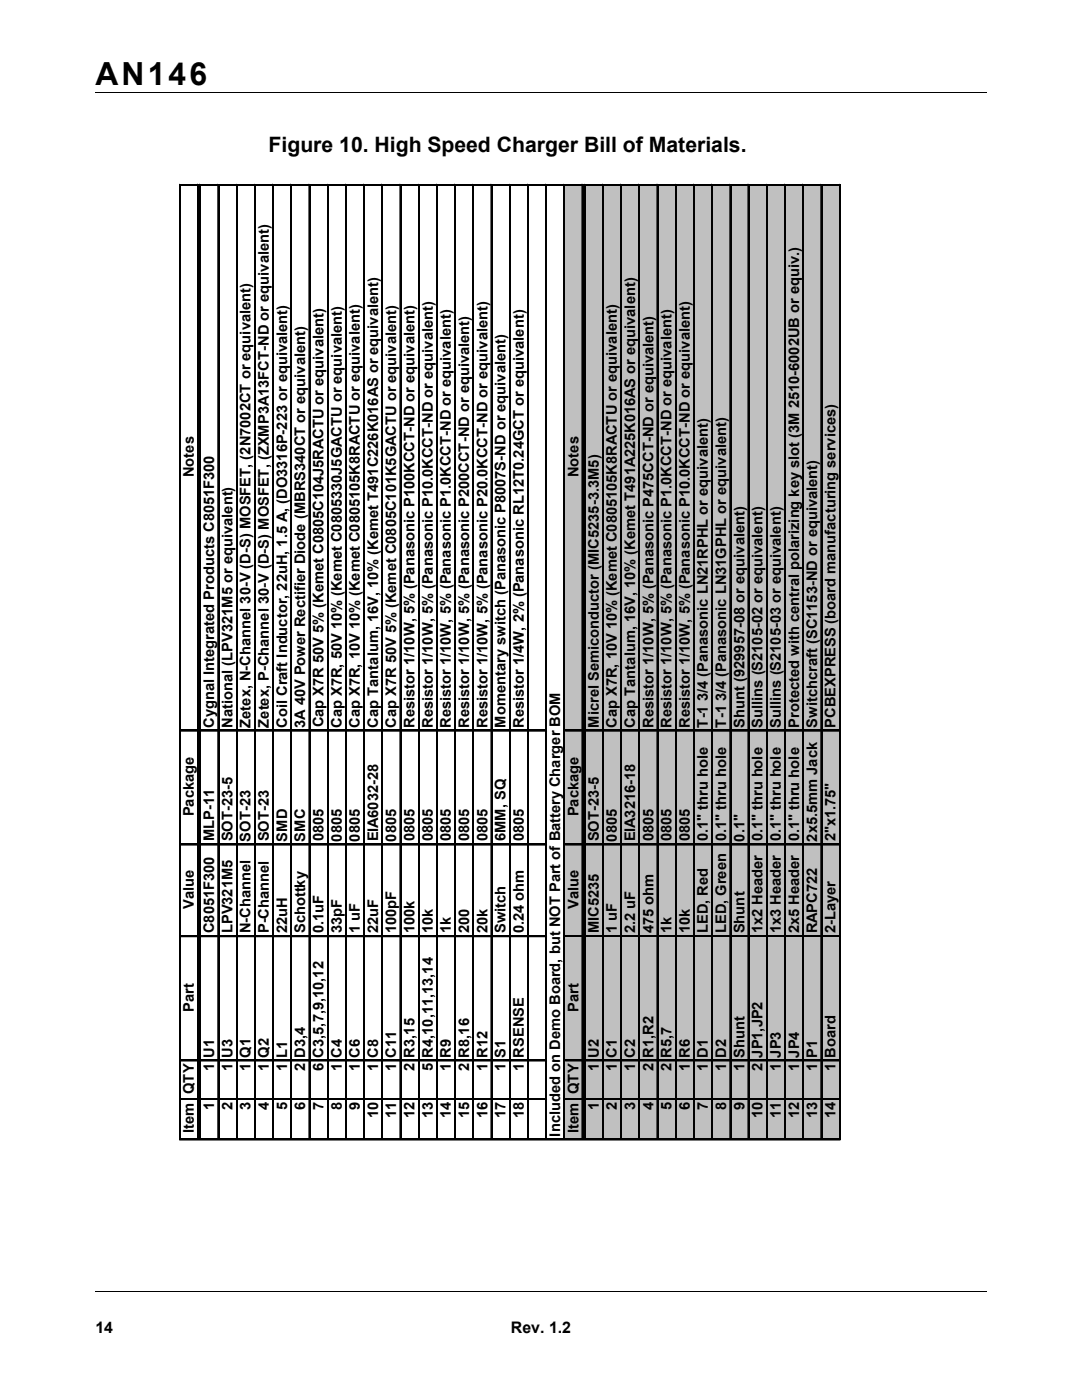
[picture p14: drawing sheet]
<svg xmlns="http://www.w3.org/2000/svg" width="216mm" height="279mm" viewBox="0 0 216 279" stroke-linecap="round" stroke-linejoin="round" font-family="sans-serif">
<defs><g id="words">
<text font-size="6.3" x="19" y="16.9">AN146</text>
<text font-size="4.2" x="53.6" y="30.3">Figure 10. High Speed Charger Bill of Materials.</text>
<g font-size="3.2">
<text x="19" y="266">14</text>
<text x="102" y="266">Rev. 1.2</text>
</g>
<g font-size="2.9">
<text x="39.1" y="72.7" transform="rotate(-90 39.1 72.7)">)</text>
<text x="115.8" y="72.7" transform="rotate(-90 115.8 72.7)">)</text>
<text x="39.1" y="98" transform="rotate(-90 39.1 98)">( Notes</text>
<text x="115.8" y="98" transform="rotate(-90 115.8 98)">( Notes</text>
<text x="39.1" y="121.7" transform="rotate(-90 39.1 121.7)">p</text>
<text x="115.8" y="121.7" transform="rotate(-90 115.8 121.7)">p</text>
<text x="42.8" y="145.2" transform="rotate(-90 42.8 145.2)">Cygnal Integrated Products C8051F300</text>
<text x="46.4" y="145.2" transform="rotate(-90 46.4 145.2)">National (LPV321M5 or equivalent)</text>
<text x="50" y="145.2" transform="rotate(-90 50 145.2)">Zetex, N-Channel 30-V (D-S) MOSFET, (2N7002CT or equivalent)</text>
<text x="53.7" y="145.2" transform="rotate(-90 53.7 145.2)">Zetex, P-Channel 30-V (D-S) MOSFET, (ZXMP3A13FCT-ND or equivalent)</text>
<text x="57.3" y="145.2" transform="rotate(-90 57.3 145.2)">Coil Craft Inductor, 22uH, 1.5 A, (DO3316P-223 or equivalent)</text>
<text x="60.9" y="145.2" transform="rotate(-90 60.9 145.2)">3A 40V Power Rectifier Diode (MBRS340CT or equivalent)</text>
<text x="64.6" y="145.2" transform="rotate(-90 64.6 145.2)">Cap X7R 50V 5% (Kemet C0805C104J5RACTU or equivalent)</text>
<text x="68.2" y="145.2" transform="rotate(-90 68.2 145.2)">Cap X7R, 50V 10% (Kemet C0805330J5GACTU or equivalent)</text>
<text x="71.8" y="145.2" transform="rotate(-90 71.8 145.2)">Cap X7R, 10V 10% (Kemet C0805105K8RACTU or equivalent)</text>
<text x="75.5" y="145.2" transform="rotate(-90 75.5 145.2)">Cap Tantalum, 16V, 10% (Kemet T491C226K016AS or equivalent)</text>
<text x="79.1" y="145.2" transform="rotate(-90 79.1 145.2)">Cap X7R 50V 5% (Kemet C0805C101K5GACTU or equivalent)</text>
<text x="82.7" y="145.2" transform="rotate(-90 82.7 145.2)">Resistor 1/10W, 5% (Panasonic P100KCCT-ND or equivalent)</text>
<text x="86.4" y="145.2" transform="rotate(-90 86.4 145.2)">Resistor 1/10W, 5% (Panasonic P10.0KCCT-ND or equivalent)</text>
<text x="90" y="145.2" transform="rotate(-90 90 145.2)">Resistor 1/10W, 5% (Panasonic P1.0KCCT-ND or equivalent)</text>
<text x="93.6" y="145.2" transform="rotate(-90 93.6 145.2)">Resistor 1/10W, 5% (Panasonic P200CCT-ND or equivalent)</text>
<text x="97.3" y="145.2" transform="rotate(-90 97.3 145.2)">Resistor 1/10W, 5% (Panasonic P20.0KCCT-ND or equivalent)</text>
<text x="100.9" y="145.2" transform="rotate(-90 100.9 145.2)">Momentary switch (Panasonic P8007S-ND or equivalent)</text>
<text x="104.5" y="145.2" transform="rotate(-90 104.5 145.2)">Resistor 1/4W, 2% (Panasonic RL12T0.24GCT or equivalent)</text>
<text x="119.5" y="145.2" transform="rotate(-90 119.5 145.2)">Micrel Semiconductor (MIC5235-3.3M5)</text>
<text x="123.1" y="145.2" transform="rotate(-90 123.1 145.2)">Cap X7R, 10V 10% (Kemet C0805105K8RACTU or equivalent)</text>
<text x="126.7" y="145.2" transform="rotate(-90 126.7 145.2)">Cap Tantalum, 16V, 10% (Kemet T491A225K016AS or equivalent)</text>
<text x="130.4" y="145.2" transform="rotate(-90 130.4 145.2)">Resistor 1/10W, 5% (Panasonic P475CCT-ND or equivalent)</text>
<text x="134" y="145.2" transform="rotate(-90 134 145.2)">Resistor 1/10W, 5% (Panasonic P1.0KCCT-ND or equivalent)</text>
<text x="137.6" y="145.2" transform="rotate(-90 137.6 145.2)">Resistor 1/10W, 5% (Panasonic P10.0KCCT-ND or equivalent)</text>
<text x="141.3" y="145.2" transform="rotate(-90 141.3 145.2)">T-1 3/4 (Panasonic LN21RPHL or equivalent)</text>
<text x="144.9" y="145.2" transform="rotate(-90 144.9 145.2)">T-1 3/4 (Panasonic LN31GPHL or equivalent)</text>
<text x="148.5" y="145.2" transform="rotate(-90 148.5 145.2)">Shunt (929957-08 or equivalent)</text>
<text x="152.2" y="145.2" transform="rotate(-90 152.2 145.2)">Sullins (S2105-02 or equivalent)</text>
<text x="155.8" y="145.2" transform="rotate(-90 155.8 145.2)">Sullins (S2105-03 or equivalent)</text>
<text x="159.4" y="145.2" transform="rotate(-90 159.4 145.2)">Protected with central polarizing key slot (3M 2510-6002UB or equiv.)</text>
<text x="163.1" y="145.2" transform="rotate(-90 163.1 145.2)">Switchcraft (SC1153-ND or equivalent)</text>
<text x="166.7" y="145.2" transform="rotate(-90 166.7 145.2)">PCBEXPRESS (board manufacturing services)</text>
<text x="38.7" y="162.9" transform="rotate(-90 38.7 162.9)">Package</text>
<text x="42.8" y="167.9" transform="rotate(-90 42.8 167.9)">MLP-11</text>
<text x="46.4" y="167.9" transform="rotate(-90 46.4 167.9)">SOT-23-5</text>
<text x="50" y="167.9" transform="rotate(-90 50 167.9)">SOT-23</text>
<text x="53.7" y="167.9" transform="rotate(-90 53.7 167.9)">SOT-23</text>
<text x="57.3" y="167.9" transform="rotate(-90 57.3 167.9)">SMD</text>
<text x="60.9" y="168" transform="rotate(-90 60.9 168)">SMC</text>
<text x="64.6" y="167.9" transform="rotate(-90 64.6 167.9)">0805</text>
<text x="68.2" y="167.9" transform="rotate(-90 68.2 167.9)">0805</text>
<text x="71.8" y="167.9" transform="rotate(-90 71.8 167.9)">0805</text>
<text x="75.5" y="167.9" transform="rotate(-90 75.5 167.9)">EIA6032-28</text>
<text x="79.1" y="167.9" transform="rotate(-90 79.1 167.9)">0805</text>
<text x="82.7" y="167.9" transform="rotate(-90 82.7 167.9)">0805</text>
<text x="86.4" y="167.9" transform="rotate(-90 86.4 167.9)">0805</text>
<text x="90" y="167.9" transform="rotate(-90 90 167.9)">0805</text>
<text x="93.6" y="167.9" transform="rotate(-90 93.6 167.9)">0805</text>
<text x="97.3" y="167.9" transform="rotate(-90 97.3 167.9)">0805</text>
<text x="100.9" y="167.9" transform="rotate(-90 100.9 167.9)">6MM, SQ</text>
<text x="104.5" y="167.9" transform="rotate(-90 104.5 167.9)">0805</text>
<text x="115.4" y="162.9" transform="rotate(-90 115.4 162.9)">Package</text>
<text x="119.5" y="167.9" transform="rotate(-90 119.5 167.9)">SOT-23-5</text>
<text x="123.1" y="167.9" transform="rotate(-90 123.1 167.9)">0805</text>
<text x="126.7" y="167.9" transform="rotate(-90 126.7 167.9)">EIA3216-18</text>
<text x="130.4" y="167.9" transform="rotate(-90 130.4 167.9)">0805</text>
<text x="134" y="167.9" transform="rotate(-90 134 167.9)">0805</text>
<text x="137.6" y="167.9" transform="rotate(-90 137.6 167.9)">0805</text>
<text x="141.3" y="167.9" transform="rotate(-90 141.3 167.9)">0.1&quot; thru hole</text>
<text x="144.9" y="167.9" transform="rotate(-90 144.9 167.9)">0.1&quot; thru hole</text>
<text x="148.5" y="168" transform="rotate(-90 148.5 168)">0.1&quot;</text>
<text x="152.2" y="167.9" transform="rotate(-90 152.2 167.9)">0.1&quot; thru hole</text>
<text x="155.8" y="167.9" transform="rotate(-90 155.8 167.9)">0.1&quot; thru hole</text>
<text x="159.4" y="167.9" transform="rotate(-90 159.4 167.9)">0.1&quot; thru hole</text>
<text x="163.1" y="167.9" transform="rotate(-90 163.1 167.9)">2x5.5mm Jack</text>
<text x="166.7" y="167.9" transform="rotate(-90 166.7 167.9)">2&quot;x1.75&quot;</text>
<text x="38.7" y="181.4" transform="rotate(-90 38.7 181.4)">Value</text>
<text x="115.4" y="181.4" transform="rotate(-90 115.4 181.4)">Value</text>
<text x="42.8" y="186.2" transform="rotate(-90 42.8 186.2)">C8051F300</text>
<text x="46.4" y="186.2" transform="rotate(-90 46.4 186.2)">LPV321M5</text>
<text x="50" y="186.2" transform="rotate(-90 50 186.2)">N-Channel</text>
<text x="53.7" y="186.2" transform="rotate(-90 53.7 186.2)">P-Channel</text>
<text x="57.3" y="186.3" transform="rotate(-90 57.3 186.3)">22uH</text>
<text x="60.9" y="186.2" transform="rotate(-90 60.9 186.2)">Schottky</text>
<text x="64.6" y="186.2" transform="rotate(-90 64.6 186.2)">0.1uF</text>
<text x="68.2" y="186.2" transform="rotate(-90 68.2 186.2)">33pF</text>
<text x="71.8" y="186.2" transform="rotate(-90 71.8 186.2)">1 uF</text>
<text x="75.5" y="186.2" transform="rotate(-90 75.5 186.2)">22uF</text>
<text x="79.1" y="186.2" transform="rotate(-90 79.1 186.2)">100pF</text>
<text x="82.7" y="186.2" transform="rotate(-90 82.7 186.2)">100k</text>
<text x="86.4" y="186.2" transform="rotate(-90 86.4 186.2)">10k</text>
<text x="90" y="186.2" transform="rotate(-90 90 186.2)">1k</text>
<text x="93.6" y="186.2" transform="rotate(-90 93.6 186.2)">200</text>
<text x="97.3" y="186.2" transform="rotate(-90 97.3 186.2)">20k</text>
<text x="100.9" y="186.2" transform="rotate(-90 100.9 186.2)">Switch</text>
<text x="104.5" y="186.2" transform="rotate(-90 104.5 186.2)">0.24 ohm</text>
<text x="119.5" y="186.2" transform="rotate(-90 119.5 186.2)">MIC5235</text>
<text x="123.1" y="186.2" transform="rotate(-90 123.1 186.2)">1 uF</text>
<text x="126.7" y="186.2" transform="rotate(-90 126.7 186.2)">2.2 uF</text>
<text x="130.4" y="186.2" transform="rotate(-90 130.4 186.2)">475 ohm</text>
<text x="134" y="186.2" transform="rotate(-90 134 186.2)">1k</text>
<text x="137.6" y="186.2" transform="rotate(-90 137.6 186.2)">10k</text>
<text x="141.3" y="186.2" transform="rotate(-90 141.3 186.2)">LED, Red</text>
<text x="144.9" y="186.2" transform="rotate(-90 144.9 186.2)">LED, Green</text>
<text x="148.5" y="186.3" transform="rotate(-90 148.5 186.3)">Shunt</text>
<text x="152.2" y="186.2" transform="rotate(-90 152.2 186.2)">1x2 Header</text>
<text x="155.8" y="186.2" transform="rotate(-90 155.8 186.2)">1x3 Header</text>
<text x="159.4" y="186.2" transform="rotate(-90 159.4 186.2)">2x5 Header</text>
<text x="163.1" y="186.2" transform="rotate(-90 163.1 186.2)">RAPC722</text>
<text x="166.7" y="186.2" transform="rotate(-90 166.7 186.2)">2-Layer</text>
<text x="38.7" y="201.9" transform="rotate(-90 38.7 201.9)">Part</text>
<text x="115.4" y="201.9" transform="rotate(-90 115.4 201.9)">Part</text>
<text x="42.8" y="213.8" transform="rotate(-90 42.8 213.8)">1 U1</text>
<text x="46.4" y="213.8" transform="rotate(-90 46.4 213.8)">1 U3</text>
<text x="50" y="213.8" transform="rotate(-90 50 213.8)">1 Q1</text>
<text x="53.7" y="213.8" transform="rotate(-90 53.7 213.8)">1 Q2</text>
<text x="57.3" y="213.8" transform="rotate(-90 57.3 213.8)">1 L1</text>
<text x="60.9" y="213.8" transform="rotate(-90 60.9 213.8)">2 D3,4</text>
<text x="64.6" y="213.8" transform="rotate(-90 64.6 213.8)">6 C3,5,7,9,10,12</text>
<text x="68.2" y="213.8" transform="rotate(-90 68.2 213.8)">1 C4</text>
<text x="71.8" y="213.8" transform="rotate(-90 71.8 213.8)">1 C6</text>
<text x="75.5" y="213.8" transform="rotate(-90 75.5 213.8)">1 C8</text>
<text x="79.1" y="213.8" transform="rotate(-90 79.1 213.8)">1 C11</text>
<text x="82.7" y="213.8" transform="rotate(-90 82.7 213.8)">2 R3,15</text>
<text x="86.4" y="213.8" transform="rotate(-90 86.4 213.8)">5 R4,10,11,13,14</text>
<text x="90" y="213.8" transform="rotate(-90 90 213.8)">1 R9</text>
<text x="93.6" y="213.8" transform="rotate(-90 93.6 213.8)">2 R8,16</text>
<text x="97.3" y="213.8" transform="rotate(-90 97.3 213.8)">1 R12</text>
<text x="100.9" y="213.8" transform="rotate(-90 100.9 213.8)">1 S1</text>
<text x="104.5" y="213.8" transform="rotate(-90 104.5 213.8)">1 RSENSE</text>
<text x="119.5" y="213.8" transform="rotate(-90 119.5 213.8)">1 U2</text>
<text x="123.1" y="213.8" transform="rotate(-90 123.1 213.8)">1 C1</text>
<text x="126.7" y="213.8" transform="rotate(-90 126.7 213.8)">1 C2</text>
<text x="130.4" y="213.8" transform="rotate(-90 130.4 213.8)">2 R1,R2</text>
<text x="134" y="213.8" transform="rotate(-90 134 213.8)">2 R5,7</text>
<text x="137.6" y="213.8" transform="rotate(-90 137.6 213.8)">1 R6</text>
<text x="141.3" y="213.8" transform="rotate(-90 141.3 213.8)">1 D1</text>
<text x="144.9" y="213.8" transform="rotate(-90 144.9 213.8)">1 D2</text>
<text x="148.5" y="213.8" transform="rotate(-90 148.5 213.8)">1 Shunt</text>
<text x="152.2" y="213.8" transform="rotate(-90 152.2 213.8)">2 JP1,JP2</text>
<text x="155.8" y="213.8" transform="rotate(-90 155.8 213.8)">1 JP3</text>
<text x="159.4" y="213.8" transform="rotate(-90 159.4 213.8)">1 JP4</text>
<text x="163.1" y="213.8" transform="rotate(-90 163.1 213.8)">1 P1</text>
<text x="166.7" y="213.8" transform="rotate(-90 166.7 213.8)">1 Board</text>
<text x="42.8" y="221.4" transform="rotate(-90 42.8 221.4)">1</text>
<text x="46.4" y="221.4" transform="rotate(-90 46.4 221.4)">2</text>
<text x="50" y="221.4" transform="rotate(-90 50 221.4)">3</text>
<text x="53.7" y="221.4" transform="rotate(-90 53.7 221.4)">4</text>
<text x="57.3" y="221.4" transform="rotate(-90 57.3 221.4)">5</text>
<text x="60.9" y="221.4" transform="rotate(-90 60.9 221.4)">6</text>
<text x="64.6" y="221.4" transform="rotate(-90 64.6 221.4)">7</text>
<text x="68.2" y="221.4" transform="rotate(-90 68.2 221.4)">8</text>
<text x="71.8" y="221.4" transform="rotate(-90 71.8 221.4)">9</text>
<text x="119.5" y="221.4" transform="rotate(-90 119.5 221.4)">1</text>
<text x="123.1" y="221.4" transform="rotate(-90 123.1 221.4)">2</text>
<text x="126.7" y="221.4" transform="rotate(-90 126.7 221.4)">3</text>
<text x="130.4" y="221.4" transform="rotate(-90 130.4 221.4)">4</text>
<text x="134" y="221.4" transform="rotate(-90 134 221.4)">5</text>
<text x="137.6" y="221.4" transform="rotate(-90 137.6 221.4)">6</text>
<text x="141.3" y="221.4" transform="rotate(-90 141.3 221.4)">7</text>
<text x="144.9" y="221.4" transform="rotate(-90 144.9 221.4)">8</text>
<text x="148.5" y="221.4" transform="rotate(-90 148.5 221.4)">9</text>
<text x="38.7" y="226.2" transform="rotate(-90 38.7 226.2)">Item QTY</text>
<text x="75.5" y="223.1" transform="rotate(-90 75.5 223.1)">10</text>
<text x="79.1" y="223.1" transform="rotate(-90 79.1 223.1)">11</text>
<text x="82.7" y="223.1" transform="rotate(-90 82.7 223.1)">12</text>
<text x="86.4" y="223.1" transform="rotate(-90 86.4 223.1)">13</text>
<text x="90" y="223.1" transform="rotate(-90 90 223.1)">14</text>
<text x="93.6" y="223.1" transform="rotate(-90 93.6 223.1)">15</text>
<text x="97.3" y="223.1" transform="rotate(-90 97.3 223.1)">16</text>
<text x="100.9" y="223.1" transform="rotate(-90 100.9 223.1)">17</text>
<text x="104.5" y="223.1" transform="rotate(-90 104.5 223.1)">18</text>
<text x="111.8" y="226.8" transform="rotate(-90 111.8 226.8)">Included on Demo Board, but NOT Part of Battery Charger BOM</text>
<text x="115.4" y="226.2" transform="rotate(-90 115.4 226.2)">Item QTY</text>
<text x="152.2" y="223.1" transform="rotate(-90 152.2 223.1)">10</text>
<text x="155.8" y="223.1" transform="rotate(-90 155.8 223.1)">11</text>
<text x="159.4" y="223.1" transform="rotate(-90 159.4 223.1)">12</text>
<text x="163.1" y="223.1" transform="rotate(-90 163.1 223.1)">13</text>
<text x="166.7" y="223.1" transform="rotate(-90 166.7 223.1)">14</text>
</g>
</g></defs>
<path d="M19 18.4h177.8M19.1 257.8h177.8" fill="none" stroke="#000" stroke-width=".2"/>
<g fill="#fff">
<path d="M159.3 259.4h38.1v14.5h-38.1z"/>
<path d="M159.4 259.4h38v14.5h-38z"/>
<path d="M35.8 36.7h131.9v190.8h-131.9z"/>
</g>
<path d="M112.6 36.8h55v190.6h-55z" fill="#c0c0c0"/>
<g fill="none" stroke="#000" stroke-width=".2">
<path d="M35.8 36.7v190.5M36 37h131.7M39.4 36.7v190.5M39.8 36.7v190.5M43.5 36.7v190.5M47.1 36.7v190.5M50.7 36.7v190.5M54.4 36.7v190.5M58 36.7v190.5M61.6 36.7v190.5M65.3 36.7v190.5M68.9 36.7v190.5"/>
<path d="M72.5 36.7v190.5M76.2 36.7v190.5M79.8 36.7v190.5M83.4 36.7v190.5M87.1 36.7v190.5M90.7 36.7v190.5M94.3 36.7v190.5M98 36.7v190.5M101.6 36.7v190.5M105.2 36.7v190.5M108.9 36.7v190.5M112.5 36.7v190.5"/>
<path d="M116.1 36.7v190.5M116.5 36.7v190.5M120.2 36.7v190.5M123.8 36.7v190.5M127.4 36.7v190.5M131.1 36.7v190.5M134.7 36.7v190.5M138.3 36.7v190.5M142 36.7v190.5M145.6 36.7v190.5M149.2 36.7v190.5M152.9 36.7v190.5"/>
<path d="M156.5 36.7v190.5M160.1 36.7v190.5M163.8 36.7v190.5M167.4 36.7v190.5M36 145.9h73.2M112.8 145.9h54.9M36 168.7h73.2M112.8 168.7h54.9M36 186.9h73.2M112.8 186.9h54.9M36 219.4h73.2M36 211.8h73.2"/>
<path d="M112.8 219.4h54.9M112.8 211.8h54.9M35.8 227.5h131.9"/>
</g>
<g fill="none" stroke="#000" stroke-width=".3">
<path d="M43.6 36.7v190.5M54.5 36.7v190.5M65.4 36.7v190.5M76.3 36.7v190.5M87.2 36.7v190.5M98.1 36.7v190.5M109 36.7v190.5M116.3 36.7v190.5M116.7 36.7v190.5M127.6 36.7v190.5M138.5 36.7v190.5M149.4 36.7v190.5"/>
<path d="M160.3 36.7v190.5M36 168.5h73.2M112.8 168.5h54.9M36 219.3h73.2M112.8 219.3h54.9"/>
</g>
<g fill="none" stroke="#000" stroke-width=".28">
<path d="M35.9 36.7v190.5M39.5 36.7v190.5M40 36.7v190.5M47.2 36.7v190.5M50.9 36.7v190.5M58.1 36.7v190.5M61.8 36.7v190.5M69 36.7v190.5M72.7 36.7v190.5M79.9 36.7v190.5M83.6 36.7v190.5M90.8 36.7v190.5"/>
<path d="M94.5 36.7v190.5M101.7 36.7v190.5M105.4 36.7v190.5M112.6 36.7v190.5M120.3 36.7v190.5M124 36.7v190.5M131.2 36.7v190.5M134.9 36.7v190.5M142.1 36.7v190.5M145.8 36.7v190.5M153 36.7v190.5M156.7 36.7v190.5"/>
<path d="M163.9 36.7v190.5M167.6 36.7v190.5M36 145.8h73.2M112.8 145.8h54.9M36 186.8h73.2M112.8 186.8h54.9M36 211.6h73.2M112.8 211.6h54.9M35.8 227.4h131.9"/>
</g>
<path d="M36 36.8h131.7" fill="none" stroke="#000" stroke-width=".25"/>
<use href="#words"/>
</svg>
